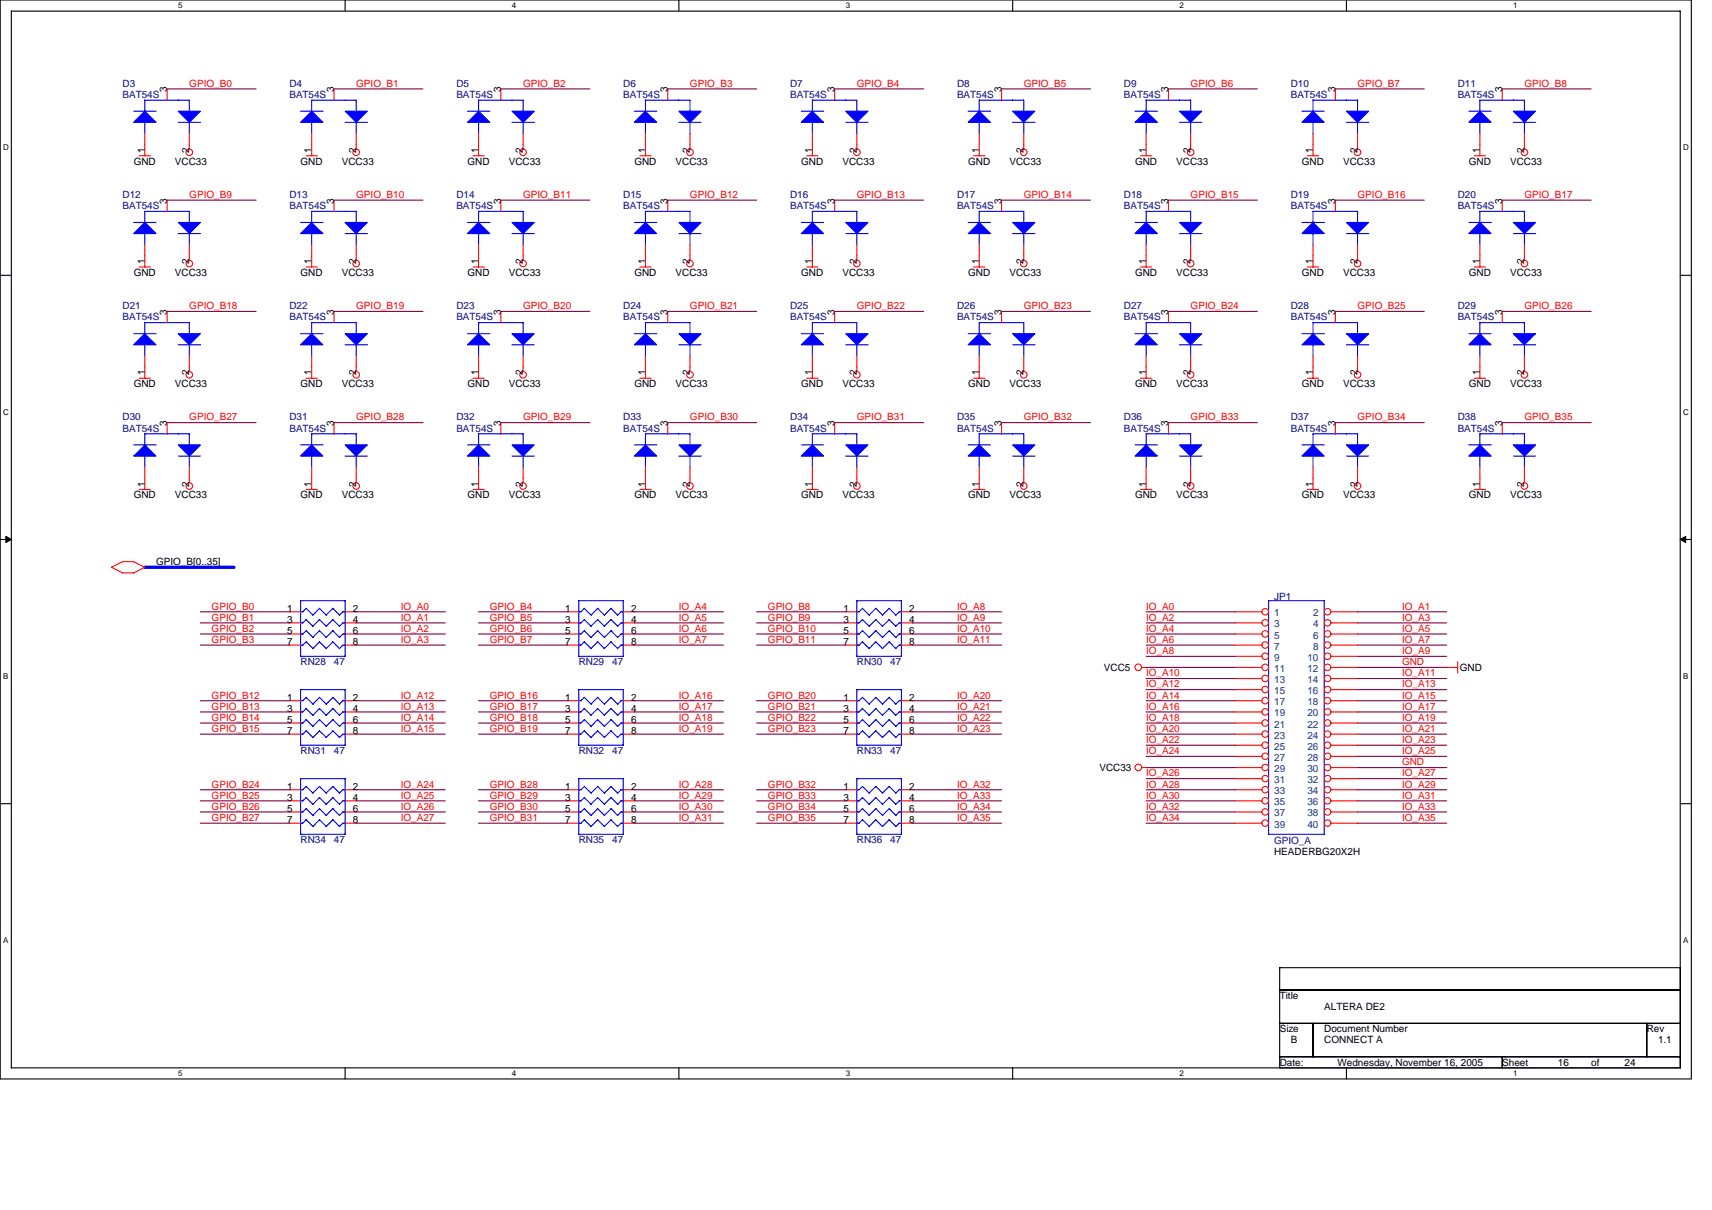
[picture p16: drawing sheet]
<svg xmlns="http://www.w3.org/2000/svg" width="297mm" height="210mm" viewBox="0 0 297 210" stroke-linecap="round" stroke-linejoin="round" font-family="sans-serif">
<defs><g id="words">
<g font-size="1.7" fill="#000080">
<text x="21.3" y="15">D3</text>
<text x="21.3" y="17">BAT54S</text>
<text x="50.2" y="15">D4</text>
<text x="50.2" y="17">BAT54S</text>
<text x="79.2" y="15">D5</text>
<text x="79.2" y="17">BAT54S</text>
<text x="108.1" y="15">D6</text>
<text x="108.1" y="17">BAT54S</text>
<text x="137.1" y="15">D7</text>
<text x="137.1" y="17">BAT54S</text>
<text x="166" y="15">D8</text>
<text x="166" y="17">BAT54S</text>
<text x="195" y="15">D9</text>
<text x="195" y="17">BAT54S</text>
<text x="224" y="15">D10</text>
<text x="224" y="17">BAT54S</text>
<text x="252.9" y="15">D11</text>
<text x="252.9" y="17">BAT54S</text>
<text x="21.3" y="34.4">D12</text>
<text x="50.2" y="34.4">D13</text>
<text x="79.2" y="34.4">D14</text>
<text x="108.1" y="34.4">D15</text>
<text x="137.1" y="34.4">D16</text>
<text x="166" y="34.4">D17</text>
<text x="195" y="34.4">D18</text>
<text x="224" y="34.4">D19</text>
<text x="252.9" y="34.4">D20</text>
<text x="21.3" y="36.3">BAT54S</text>
<text x="50.2" y="36.3">BAT54S</text>
<text x="79.2" y="36.3">BAT54S</text>
<text x="108.1" y="36.3">BAT54S</text>
<text x="137.1" y="36.3">BAT54S</text>
<text x="166" y="36.3">BAT54S</text>
<text x="195" y="36.3">BAT54S</text>
<text x="224" y="36.3">BAT54S</text>
<text x="252.9" y="36.3">BAT54S</text>
<text x="21.3" y="53.7">D21</text>
<text x="50.2" y="53.7">D22</text>
<text x="79.2" y="53.7">D23</text>
<text x="108.1" y="53.7">D24</text>
<text x="137.1" y="53.7">D25</text>
<text x="166" y="53.7">D26</text>
<text x="195" y="53.7">D27</text>
<text x="224" y="53.7">D28</text>
<text x="252.9" y="53.7">D29</text>
<text x="21.3" y="55.6">BAT54S</text>
<text x="50.2" y="55.6">BAT54S</text>
<text x="79.2" y="55.6">BAT54S</text>
<text x="108.1" y="55.6">BAT54S</text>
<text x="137.1" y="55.6">BAT54S</text>
<text x="166" y="55.6">BAT54S</text>
<text x="195" y="55.6">BAT54S</text>
<text x="224" y="55.6">BAT54S</text>
<text x="252.9" y="55.6">BAT54S</text>
<text x="21.3" y="73">D30</text>
<text x="21.3" y="74.9">BAT54S</text>
<text x="50.2" y="73">D31</text>
<text x="50.2" y="74.9">BAT54S</text>
<text x="79.2" y="73">D32</text>
<text x="79.2" y="74.9">BAT54S</text>
<text x="108.1" y="73">D33</text>
<text x="108.1" y="74.9">BAT54S</text>
<text x="137.1" y="73">D34</text>
<text x="137.1" y="74.9">BAT54S</text>
<text x="166" y="73">D35</text>
<text x="166" y="74.9">BAT54S</text>
<text x="195" y="73">D36</text>
<text x="195" y="74.9">BAT54S</text>
<text x="224" y="73">D37</text>
<text x="224" y="74.9">BAT54S</text>
<text x="252.9" y="73">D38</text>
<text x="252.9" y="74.9">BAT54S</text>
<text x="221.1" y="104.1">JP1</text>
<text x="52.2" y="115.4">RN28</text>
<text x="57.9" y="115.4">47</text>
<text x="100.4" y="115.4">RN29</text>
<text x="106.2" y="115.4">47</text>
<text x="148.7" y="115.4">RN30</text>
<text x="154.5" y="115.4">47</text>
<text x="52.2" y="130.9">RN31</text>
<text x="57.9" y="130.9">47</text>
<text x="100.4" y="130.9">RN32</text>
<text x="106.2" y="130.9">47</text>
<text x="148.7" y="130.9">RN33</text>
<text x="154.5" y="130.9">47</text>
<text x="52.2" y="146.3">RN34</text>
<text x="57.9" y="146.3">47</text>
<text x="100.4" y="146.3">RN35</text>
<text x="106.2" y="146.3">47</text>
<text x="148.7" y="146.3">RN36</text>
<text x="154.5" y="146.3">47</text>
<text x="221.1" y="146.5">GPIO_A</text>
</g>
<g font-size="1.7">
<text x="29" y="16" transform="rotate(-90 29 16)">3</text>
<text x="57.9" y="16" transform="rotate(-90 57.9 16)">3</text>
<text x="86.9" y="16" transform="rotate(-90 86.9 16)">3</text>
<text x="115.8" y="16" transform="rotate(-90 115.8 16)">3</text>
<text x="144.8" y="16" transform="rotate(-90 144.8 16)">3</text>
<text x="173.8" y="16" transform="rotate(-90 173.8 16)">3</text>
<text x="202.7" y="16" transform="rotate(-90 202.7 16)">3</text>
<text x="231.7" y="16" transform="rotate(-90 231.7 16)">3</text>
<text x="260.6" y="16" transform="rotate(-90 260.6 16)">3</text>
<text x="23.2" y="28.6">GND</text>
<text x="25.1" y="26.5" transform="rotate(-90 25.1 26.5)">1</text>
<text x="30.3" y="28.6">VCC33</text>
<text x="32.8" y="26.5" transform="rotate(-90 32.8 26.5)">2</text>
<text x="52.2" y="28.6">GND</text>
<text x="54.1" y="26.5" transform="rotate(-90 54.1 26.5)">1</text>
<text x="59.3" y="28.6">VCC33</text>
<text x="61.8" y="26.5" transform="rotate(-90 61.8 26.5)">2</text>
<text x="81.1" y="28.6">GND</text>
<text x="83" y="26.5" transform="rotate(-90 83 26.5)">1</text>
<text x="88.3" y="28.6">VCC33</text>
<text x="90.7" y="26.5" transform="rotate(-90 90.7 26.5)">2</text>
<text x="110.1" y="28.6">GND</text>
<text x="112" y="26.5" transform="rotate(-90 112 26.5)">1</text>
<text x="117.2" y="28.6">VCC33</text>
<text x="119.7" y="26.5" transform="rotate(-90 119.7 26.5)">2</text>
<text x="139" y="28.6">GND</text>
<text x="140.9" y="26.5" transform="rotate(-90 140.9 26.5)">1</text>
<text x="146.2" y="28.6">VCC33</text>
<text x="148.7" y="26.5" transform="rotate(-90 148.7 26.5)">2</text>
<text x="168" y="28.6">GND</text>
<text x="169.9" y="26.5" transform="rotate(-90 169.9 26.5)">1</text>
<text x="175.1" y="28.6">VCC33</text>
<text x="177.6" y="26.5" transform="rotate(-90 177.6 26.5)">2</text>
<text x="196.9" y="28.6">GND</text>
<text x="198.8" y="26.5" transform="rotate(-90 198.8 26.5)">1</text>
<text x="204.1" y="28.6">VCC33</text>
<text x="206.6" y="26.5" transform="rotate(-90 206.6 26.5)">2</text>
<text x="225.9" y="28.6">GND</text>
<text x="227.8" y="26.5" transform="rotate(-90 227.8 26.5)">1</text>
<text x="233" y="28.6">VCC33</text>
<text x="235.5" y="26.5" transform="rotate(-90 235.5 26.5)">2</text>
<text x="254.8" y="28.6">GND</text>
<text x="256.7" y="26.5" transform="rotate(-90 256.7 26.5)">1</text>
<text x="262" y="28.6">VCC33</text>
<text x="264.5" y="26.5" transform="rotate(-90 264.5 26.5)">2</text>
<text x="29" y="35.3" transform="rotate(-90 29 35.3)">3</text>
<text x="57.9" y="35.3" transform="rotate(-90 57.9 35.3)">3</text>
<text x="86.9" y="35.3" transform="rotate(-90 86.9 35.3)">3</text>
<text x="115.8" y="35.3" transform="rotate(-90 115.8 35.3)">3</text>
<text x="144.8" y="35.3" transform="rotate(-90 144.8 35.3)">3</text>
<text x="173.8" y="35.3" transform="rotate(-90 173.8 35.3)">3</text>
<text x="202.7" y="35.3" transform="rotate(-90 202.7 35.3)">3</text>
<text x="231.7" y="35.3" transform="rotate(-90 231.7 35.3)">3</text>
<text x="260.6" y="35.3" transform="rotate(-90 260.6 35.3)">3</text>
<text x="23.2" y="47.9">GND</text>
<text x="25.1" y="45.8" transform="rotate(-90 25.1 45.8)">1</text>
<text x="30.3" y="47.9">VCC33</text>
<text x="32.8" y="45.8" transform="rotate(-90 32.8 45.8)">2</text>
<text x="52.2" y="47.9">GND</text>
<text x="54.1" y="45.8" transform="rotate(-90 54.1 45.8)">1</text>
<text x="59.3" y="47.9">VCC33</text>
<text x="61.8" y="45.8" transform="rotate(-90 61.8 45.8)">2</text>
<text x="81.1" y="47.9">GND</text>
<text x="83" y="45.8" transform="rotate(-90 83 45.8)">1</text>
<text x="88.3" y="47.9">VCC33</text>
<text x="90.7" y="45.8" transform="rotate(-90 90.7 45.8)">2</text>
<text x="110.1" y="47.9">GND</text>
<text x="112" y="45.8" transform="rotate(-90 112 45.8)">1</text>
<text x="117.2" y="47.9">VCC33</text>
<text x="119.7" y="45.8" transform="rotate(-90 119.7 45.8)">2</text>
<text x="139" y="47.9">GND</text>
<text x="140.9" y="45.8" transform="rotate(-90 140.9 45.8)">1</text>
<text x="146.2" y="47.9">VCC33</text>
<text x="148.7" y="45.8" transform="rotate(-90 148.7 45.8)">2</text>
<text x="168" y="47.9">GND</text>
<text x="169.9" y="45.8" transform="rotate(-90 169.9 45.8)">1</text>
<text x="175.1" y="47.9">VCC33</text>
<text x="177.6" y="45.8" transform="rotate(-90 177.6 45.8)">2</text>
<text x="196.9" y="47.9">GND</text>
<text x="198.8" y="45.8" transform="rotate(-90 198.8 45.8)">1</text>
<text x="204.1" y="47.9">VCC33</text>
<text x="206.6" y="45.8" transform="rotate(-90 206.6 45.8)">2</text>
<text x="225.9" y="47.9">GND</text>
<text x="227.8" y="45.8" transform="rotate(-90 227.8 45.8)">1</text>
<text x="233" y="47.9">VCC33</text>
<text x="235.5" y="45.8" transform="rotate(-90 235.5 45.8)">2</text>
<text x="254.8" y="47.9">GND</text>
<text x="256.7" y="45.8" transform="rotate(-90 256.7 45.8)">1</text>
<text x="262" y="47.9">VCC33</text>
<text x="264.5" y="45.8" transform="rotate(-90 264.5 45.8)">2</text>
<text x="29" y="54.6" transform="rotate(-90 29 54.6)">3</text>
<text x="57.9" y="54.6" transform="rotate(-90 57.9 54.6)">3</text>
<text x="86.9" y="54.6" transform="rotate(-90 86.9 54.6)">3</text>
<text x="115.8" y="54.6" transform="rotate(-90 115.8 54.6)">3</text>
<text x="144.8" y="54.6" transform="rotate(-90 144.8 54.6)">3</text>
<text x="173.8" y="54.6" transform="rotate(-90 173.8 54.6)">3</text>
<text x="202.7" y="54.6" transform="rotate(-90 202.7 54.6)">3</text>
<text x="231.7" y="54.6" transform="rotate(-90 231.7 54.6)">3</text>
<text x="260.6" y="54.6" transform="rotate(-90 260.6 54.6)">3</text>
<text x="25.1" y="65.1" transform="rotate(-90 25.1 65.1)">1</text>
<text x="32.8" y="65.1" transform="rotate(-90 32.8 65.1)">2</text>
<text x="54.1" y="65.1" transform="rotate(-90 54.1 65.1)">1</text>
<text x="61.8" y="65.1" transform="rotate(-90 61.8 65.1)">2</text>
<text x="83" y="65.1" transform="rotate(-90 83 65.1)">1</text>
<text x="90.7" y="65.1" transform="rotate(-90 90.7 65.1)">2</text>
<text x="112" y="65.1" transform="rotate(-90 112 65.1)">1</text>
<text x="119.7" y="65.1" transform="rotate(-90 119.7 65.1)">2</text>
<text x="140.9" y="65.1" transform="rotate(-90 140.9 65.1)">1</text>
<text x="148.7" y="65.1" transform="rotate(-90 148.7 65.1)">2</text>
<text x="169.9" y="65.1" transform="rotate(-90 169.9 65.1)">1</text>
<text x="177.6" y="65.1" transform="rotate(-90 177.6 65.1)">2</text>
<text x="198.8" y="65.1" transform="rotate(-90 198.8 65.1)">1</text>
<text x="206.6" y="65.1" transform="rotate(-90 206.6 65.1)">2</text>
<text x="227.8" y="65.1" transform="rotate(-90 227.8 65.1)">1</text>
<text x="235.5" y="65.1" transform="rotate(-90 235.5 65.1)">2</text>
<text x="256.7" y="65.1" transform="rotate(-90 256.7 65.1)">1</text>
<text x="264.5" y="65.1" transform="rotate(-90 264.5 65.1)">2</text>
<text x="23.2" y="67.2">GND</text>
<text x="30.3" y="67.2">VCC33</text>
<text x="52.2" y="67.2">GND</text>
<text x="59.3" y="67.2">VCC33</text>
<text x="81.1" y="67.2">GND</text>
<text x="88.3" y="67.2">VCC33</text>
<text x="110.1" y="67.2">GND</text>
<text x="117.2" y="67.2">VCC33</text>
<text x="139" y="67.2">GND</text>
<text x="146.2" y="67.2">VCC33</text>
<text x="168" y="67.2">GND</text>
<text x="175.1" y="67.2">VCC33</text>
<text x="196.9" y="67.2">GND</text>
<text x="204.1" y="67.2">VCC33</text>
<text x="225.9" y="67.2">GND</text>
<text x="233" y="67.2">VCC33</text>
<text x="254.8" y="67.2">GND</text>
<text x="262" y="67.2">VCC33</text>
<text x="29" y="73.9" transform="rotate(-90 29 73.9)">3</text>
<text x="57.9" y="73.9" transform="rotate(-90 57.9 73.9)">3</text>
<text x="86.9" y="73.9" transform="rotate(-90 86.9 73.9)">3</text>
<text x="115.8" y="73.9" transform="rotate(-90 115.8 73.9)">3</text>
<text x="144.8" y="73.9" transform="rotate(-90 144.8 73.9)">3</text>
<text x="173.8" y="73.9" transform="rotate(-90 173.8 73.9)">3</text>
<text x="202.7" y="73.9" transform="rotate(-90 202.7 73.9)">3</text>
<text x="231.7" y="73.9" transform="rotate(-90 231.7 73.9)">3</text>
<text x="260.6" y="73.9" transform="rotate(-90 260.6 73.9)">3</text>
<text x="23.2" y="86.5">GND</text>
<text x="25.1" y="84.4" transform="rotate(-90 25.1 84.4)">1</text>
<text x="30.3" y="86.5">VCC33</text>
<text x="32.8" y="84.4" transform="rotate(-90 32.8 84.4)">2</text>
<text x="52.2" y="86.5">GND</text>
<text x="54.1" y="84.4" transform="rotate(-90 54.1 84.4)">1</text>
<text x="59.3" y="86.5">VCC33</text>
<text x="61.8" y="84.4" transform="rotate(-90 61.8 84.4)">2</text>
<text x="81.1" y="86.5">GND</text>
<text x="83" y="84.4" transform="rotate(-90 83 84.4)">1</text>
<text x="88.3" y="86.5">VCC33</text>
<text x="90.7" y="84.4" transform="rotate(-90 90.7 84.4)">2</text>
<text x="110.1" y="86.5">GND</text>
<text x="112" y="84.4" transform="rotate(-90 112 84.4)">1</text>
<text x="117.2" y="86.5">VCC33</text>
<text x="119.7" y="84.4" transform="rotate(-90 119.7 84.4)">2</text>
<text x="139" y="86.5">GND</text>
<text x="140.9" y="84.4" transform="rotate(-90 140.9 84.4)">1</text>
<text x="146.2" y="86.5">VCC33</text>
<text x="148.7" y="84.4" transform="rotate(-90 148.7 84.4)">2</text>
<text x="168" y="86.5">GND</text>
<text x="169.9" y="84.4" transform="rotate(-90 169.9 84.4)">1</text>
<text x="175.1" y="86.5">VCC33</text>
<text x="177.6" y="84.4" transform="rotate(-90 177.6 84.4)">2</text>
<text x="196.9" y="86.5">GND</text>
<text x="198.8" y="84.4" transform="rotate(-90 198.8 84.4)">1</text>
<text x="204.1" y="86.5">VCC33</text>
<text x="206.6" y="84.4" transform="rotate(-90 206.6 84.4)">2</text>
<text x="225.9" y="86.5">GND</text>
<text x="227.8" y="84.4" transform="rotate(-90 227.8 84.4)">1</text>
<text x="233" y="86.5">VCC33</text>
<text x="235.5" y="84.4" transform="rotate(-90 235.5 84.4)">2</text>
<text x="254.8" y="86.5">GND</text>
<text x="256.7" y="84.4" transform="rotate(-90 256.7 84.4)">1</text>
<text x="262" y="86.5">VCC33</text>
<text x="264.5" y="84.4" transform="rotate(-90 264.5 84.4)">2</text>
<text x="27.1" y="98.1">GPIO_B[0..35]</text>
<text x="49.8" y="106.2">1</text>
<text x="61.2" y="106.2">2</text>
<text x="98.1" y="106.2">1</text>
<text x="109.5" y="106.2">2</text>
<text x="146.3" y="106.2">1</text>
<text x="157.8" y="106.2">2</text>
<text x="49.8" y="108.1">3</text>
<text x="49.8" y="110">5</text>
<text x="49.8" y="111.9">7</text>
<text x="61.2" y="111.9">8</text>
<text x="61.2" y="110">6</text>
<text x="61.2" y="108.1">4</text>
<text x="98.1" y="108.1">3</text>
<text x="98.1" y="110">5</text>
<text x="98.1" y="111.9">7</text>
<text x="109.5" y="111.9">8</text>
<text x="109.5" y="110">6</text>
<text x="109.5" y="108.1">4</text>
<text x="146.3" y="108.1">3</text>
<text x="146.3" y="110">5</text>
<text x="146.3" y="111.9">7</text>
<text x="157.8" y="111.9">8</text>
<text x="157.8" y="110">6</text>
<text x="157.8" y="108.1">4</text>
<text x="191.5" y="116.4">VCC5</text>
<text x="253.3" y="116.4">GND</text>
<text x="49.8" y="121.6">1</text>
<text x="49.8" y="123.5">3</text>
<text x="49.8" y="125.5">5</text>
<text x="61.2" y="125.5">6</text>
<text x="61.2" y="123.5">4</text>
<text x="61.2" y="121.6">2</text>
<text x="98.1" y="121.6">1</text>
<text x="98.1" y="123.5">3</text>
<text x="98.1" y="125.5">5</text>
<text x="109.5" y="125.5">6</text>
<text x="109.5" y="123.5">4</text>
<text x="109.5" y="121.6">2</text>
<text x="146.3" y="121.6">1</text>
<text x="146.3" y="123.5">3</text>
<text x="146.3" y="125.5">5</text>
<text x="157.8" y="125.5">6</text>
<text x="157.8" y="123.5">4</text>
<text x="157.8" y="121.6">2</text>
<text x="49.8" y="127.4">7</text>
<text x="61.2" y="127.4">8</text>
<text x="98.1" y="127.4">7</text>
<text x="109.5" y="127.4">8</text>
<text x="146.3" y="127.4">7</text>
<text x="157.8" y="127.4">8</text>
<text x="49.8" y="137">1</text>
<text x="61.2" y="137">2</text>
<text x="98.1" y="137">1</text>
<text x="109.5" y="137">2</text>
<text x="146.3" y="137">1</text>
<text x="157.8" y="137">2</text>
<text x="190.8" y="133.8">VCC33</text>
<text x="49.8" y="139">3</text>
<text x="49.8" y="140.9">5</text>
<text x="49.8" y="142.8">7</text>
<text x="61.2" y="142.8">8</text>
<text x="61.2" y="140.9">6</text>
<text x="61.2" y="139">4</text>
<text x="98.1" y="139">3</text>
<text x="98.1" y="140.9">5</text>
<text x="98.1" y="142.8">7</text>
<text x="109.5" y="142.8">8</text>
<text x="109.5" y="140.9">6</text>
<text x="109.5" y="139">4</text>
<text x="146.3" y="139">3</text>
<text x="146.3" y="140.9">5</text>
<text x="146.3" y="142.8">7</text>
<text x="157.8" y="142.8">8</text>
<text x="157.8" y="140.9">6</text>
<text x="157.8" y="139">4</text>
<text x="221.1" y="148.4">HEADERBG20X2H</text>
<text x="222" y="173.4">Title</text>
<text x="222" y="179.1">Size</text>
<text x="229.8" y="175.3">ALTERA DE2</text>
<text x="229.8" y="179.1">Document Number</text>
<text x="285.7" y="179.1">Rev</text>
<text x="222" y="184.9">Date:</text>
<text x="224" y="181.1">B</text>
<text x="229.8" y="181.1">CONNECT A</text>
<text x="232.1" y="184.9">Wednesday, November 16, 2005</text>
<text x="260.6" y="184.9">Sheet</text>
<text x="270.3" y="184.9">16</text>
<text x="276.1" y="184.9">of</text>
<text x="281.9" y="184.9">24</text>
<text x="287.7" y="181.1">1.1</text>
</g>
<g font-size="1.7" fill="#f00">
<text x="32.8" y="15">GPIO_B0</text>
<text x="61.8" y="15">GPIO_B1</text>
<text x="90.8" y="15">GPIO_B2</text>
<text x="119.7" y="15">GPIO_B3</text>
<text x="148.7" y="15">GPIO_B4</text>
<text x="177.6" y="15">GPIO_B5</text>
<text x="206.6" y="15">GPIO_B6</text>
<text x="235.5" y="15">GPIO_B7</text>
<text x="264.5" y="15">GPIO_B8</text>
<text x="32.8" y="34.4">GPIO_B9</text>
<text x="61.8" y="34.4">GPIO_B10</text>
<text x="90.8" y="34.4">GPIO_B11</text>
<text x="119.7" y="34.4">GPIO_B12</text>
<text x="148.7" y="34.4">GPIO_B13</text>
<text x="177.6" y="34.4">GPIO_B14</text>
<text x="206.6" y="34.4">GPIO_B15</text>
<text x="235.5" y="34.4">GPIO_B16</text>
<text x="264.5" y="34.4">GPIO_B17</text>
<text x="32.8" y="53.7">GPIO_B18</text>
<text x="61.8" y="53.7">GPIO_B19</text>
<text x="90.8" y="53.7">GPIO_B20</text>
<text x="119.7" y="53.7">GPIO_B21</text>
<text x="148.7" y="53.7">GPIO_B22</text>
<text x="177.6" y="53.7">GPIO_B23</text>
<text x="206.6" y="53.7">GPIO_B24</text>
<text x="235.5" y="53.7">GPIO_B25</text>
<text x="264.5" y="53.7">GPIO_B26</text>
<text x="32.8" y="73">GPIO_B27</text>
<text x="61.8" y="73">GPIO_B28</text>
<text x="90.8" y="73">GPIO_B29</text>
<text x="119.7" y="73">GPIO_B30</text>
<text x="148.7" y="73">GPIO_B31</text>
<text x="177.6" y="73">GPIO_B32</text>
<text x="206.6" y="73">GPIO_B33</text>
<text x="235.5" y="73">GPIO_B34</text>
<text x="264.5" y="73">GPIO_B35</text>
<text x="36.7" y="105.8">GPIO_B0</text>
<text x="36.7" y="107.7">GPIO_B1</text>
<text x="69.5" y="105.8">IO_A0</text>
<text x="69.5" y="107.7">IO_A1</text>
<text x="85" y="107.7">GPIO_B5</text>
<text x="85" y="105.8">GPIO_B4</text>
<text x="117.8" y="107.7">IO_A5</text>
<text x="117.8" y="105.8">IO_A4</text>
<text x="133.2" y="105.8">GPIO_B8</text>
<text x="133.2" y="107.7">GPIO_B9</text>
<text x="166" y="105.8">IO_A8</text>
<text x="166" y="107.7">IO_A9</text>
<text x="198.9" y="105.8">IO_A0</text>
<text x="198.9" y="107.7">IO_A2</text>
<text x="243.3" y="107.7">IO_A3</text>
<text x="243.3" y="105.8">IO_A1</text>
<text x="36.7" y="109.6">GPIO_B2</text>
<text x="36.7" y="111.6">GPIO_B3</text>
<text x="69.5" y="111.6">IO_A3</text>
<text x="69.5" y="109.6">IO_A2</text>
<text x="85" y="109.6">GPIO_B6</text>
<text x="85" y="111.6">GPIO_B7</text>
<text x="117.8" y="111.6">IO_A7</text>
<text x="117.8" y="109.6">IO_A6</text>
<text x="133.2" y="109.6">GPIO_B10</text>
<text x="133.2" y="111.6">GPIO_B11</text>
<text x="166" y="109.6">IO_A10</text>
<text x="166" y="111.6">IO_A11</text>
<text x="198.9" y="109.6">IO_A4</text>
<text x="198.9" y="113.5">IO_A8</text>
<text x="198.9" y="111.6">IO_A6</text>
<text x="243.3" y="113.5">IO_A9</text>
<text x="243.3" y="109.6">IO_A5</text>
<text x="243.3" y="111.6">IO_A7</text>
<text x="198.9" y="119.3">IO_A12</text>
<text x="198.9" y="117.4">IO_A10</text>
<text x="243.3" y="119.3">IO_A13</text>
<text x="243.3" y="117.4">IO_A11</text>
<text x="243.3" y="115.4">GND</text>
<text x="36.7" y="121.2">GPIO_B12</text>
<text x="36.7" y="125.1">GPIO_B14</text>
<text x="36.7" y="123.1">GPIO_B13</text>
<text x="69.5" y="123.1">IO_A13</text>
<text x="69.5" y="121.2">IO_A12</text>
<text x="69.5" y="125.1">IO_A14</text>
<text x="85" y="125.1">GPIO_B18</text>
<text x="85" y="123.1">GPIO_B17</text>
<text x="85" y="121.2">GPIO_B16</text>
<text x="117.8" y="123.1">IO_A17</text>
<text x="117.8" y="121.2">IO_A16</text>
<text x="117.8" y="125.1">IO_A18</text>
<text x="133.2" y="121.2">GPIO_B20</text>
<text x="133.2" y="123.1">GPIO_B21</text>
<text x="133.2" y="125.1">GPIO_B22</text>
<text x="166" y="125.1">IO_A22</text>
<text x="166" y="123.1">IO_A21</text>
<text x="166" y="121.2">IO_A20</text>
<text x="198.9" y="121.2">IO_A14</text>
<text x="198.9" y="123.1">IO_A16</text>
<text x="198.9" y="125.1">IO_A18</text>
<text x="243.3" y="125.1">IO_A19</text>
<text x="243.3" y="121.2">IO_A15</text>
<text x="243.3" y="123.1">IO_A17</text>
<text x="36.7" y="127">GPIO_B15</text>
<text x="69.5" y="127">IO_A15</text>
<text x="85" y="127">GPIO_B19</text>
<text x="117.8" y="127">IO_A19</text>
<text x="133.2" y="127">GPIO_B23</text>
<text x="166" y="127">IO_A23</text>
<text x="198.9" y="130.9">IO_A24</text>
<text x="198.9" y="127">IO_A20</text>
<text x="198.9" y="128.9">IO_A22</text>
<text x="243.3" y="128.9">IO_A23</text>
<text x="243.3" y="127">IO_A21</text>
<text x="243.3" y="130.9">IO_A25</text>
<text x="36.7" y="136.7">GPIO_B24</text>
<text x="69.5" y="136.7">IO_A24</text>
<text x="85" y="136.7">GPIO_B28</text>
<text x="117.8" y="136.7">IO_A28</text>
<text x="133.2" y="136.7">GPIO_B32</text>
<text x="166" y="136.7">IO_A32</text>
<text x="198.9" y="134.7">IO_A26</text>
<text x="198.9" y="136.7">IO_A28</text>
<text x="243.3" y="132.8">GND</text>
<text x="243.3" y="136.7">IO_A29</text>
<text x="243.3" y="134.7">IO_A27</text>
<text x="36.7" y="140.5">GPIO_B26</text>
<text x="36.7" y="138.6">GPIO_B25</text>
<text x="36.7" y="142.5">GPIO_B27</text>
<text x="69.5" y="138.6">IO_A25</text>
<text x="69.5" y="140.5">IO_A26</text>
<text x="69.5" y="142.5">IO_A27</text>
<text x="85" y="138.6">GPIO_B29</text>
<text x="85" y="140.5">GPIO_B30</text>
<text x="85" y="142.5">GPIO_B31</text>
<text x="117.8" y="138.6">IO_A29</text>
<text x="117.8" y="140.5">IO_A30</text>
<text x="117.8" y="142.5">IO_A31</text>
<text x="133.2" y="142.5">GPIO_B35</text>
<text x="133.2" y="140.5">GPIO_B34</text>
<text x="133.2" y="138.6">GPIO_B33</text>
<text x="166" y="138.6">IO_A33</text>
<text x="166" y="140.5">IO_A34</text>
<text x="166" y="142.5">IO_A35</text>
<text x="198.9" y="140.5">IO_A32</text>
<text x="198.9" y="138.6">IO_A30</text>
<text x="198.9" y="142.5">IO_A34</text>
<text x="243.3" y="138.6">IO_A31</text>
<text x="243.3" y="142.5">IO_A35</text>
<text x="243.3" y="140.5">IO_A33</text>
</g>
<g font-size="1.7" fill="#004080">
<text x="221.1" y="107">1</text>
<text x="227.8" y="107">2</text>
<text x="221.1" y="108.9">3</text>
<text x="221.1" y="110.8">5</text>
<text x="221.1" y="112.7">7</text>
<text x="227.8" y="108.9">4</text>
<text x="227.8" y="110.8">6</text>
<text x="227.8" y="112.7">8</text>
<text x="221.1" y="114.7">9</text>
<text x="221.1" y="116.6">11</text>
<text x="221.1" y="118.5">13</text>
<text x="226.8" y="116.6">12</text>
<text x="226.8" y="118.5">14</text>
<text x="226.8" y="114.7">10</text>
<text x="221.1" y="120.5">15</text>
<text x="221.1" y="122.4">17</text>
<text x="221.1" y="124.3">19</text>
<text x="226.8" y="120.5">16</text>
<text x="226.8" y="122.4">18</text>
<text x="226.8" y="124.3">20</text>
<text x="221.1" y="126.3">21</text>
<text x="221.1" y="128.2">23</text>
<text x="221.1" y="130.1">25</text>
<text x="226.8" y="126.3">22</text>
<text x="226.8" y="128.2">24</text>
<text x="226.8" y="130.1">26</text>
<text x="221.1" y="132">27</text>
<text x="221.1" y="134">29</text>
<text x="221.1" y="135.9">31</text>
<text x="221.1" y="137.8">33</text>
<text x="226.8" y="132">28</text>
<text x="226.8" y="134">30</text>
<text x="226.8" y="135.9">32</text>
<text x="226.8" y="137.8">34</text>
<text x="221.1" y="139.8">35</text>
<text x="221.1" y="141.7">37</text>
<text x="221.1" y="143.6">39</text>
<text x="226.8" y="139.8">36</text>
<text x="226.8" y="141.7">38</text>
<text x="226.8" y="143.6">40</text>
</g>
<g font-size="1.4">
<text x="30.9" y="1.5">5</text>
<text x="88.8" y="1.5">4</text>
<text x="146.7" y="1.5">3</text>
<text x="204.7" y="1.5">2</text>
<text x="262.6" y="1.5">1</text>
<text x=".5" y="26.1">D</text>
<text x="292" y="26.1">D</text>
<text x=".5" y="71.9">C</text>
<text x="292" y="71.9">C</text>
<text x=".5" y="117.8">B</text>
<text x="292" y="117.8">B</text>
<text x=".5" y="163.6">A</text>
<text x="292" y="163.6">A</text>
<text x="30.9" y="186.8">5</text>
<text x="88.8" y="186.8">4</text>
<text x="146.7" y="186.8">3</text>
<text x="204.7" y="186.8">2</text>
<text x="262.6" y="186.8">1</text>
</g>
</g></defs>
<path d="M0 0h293.5v187.2h-293.5zM2 1.9h289.5v183.4h-289.5z" fill="none" stroke="#000" stroke-width=".19"/>
<g fill="#fff">
<path d="M30.9 .2h.8v1.6h-.8z"/>
<path d="M30.9 185.5h.8v1.6h-.8z"/>
</g>
<path d="M59.9 0v1.9M59.9 185.3v1.9" fill="none" stroke="#000" stroke-width=".19"/>
<g fill="#fff">
<path d="M88.8 .2h.8v1.6h-.8z"/>
<path d="M88.8 185.5h.8v1.6h-.8z"/>
</g>
<path d="M117.8 0v1.9M117.8 185.3v1.9" fill="none" stroke="#000" stroke-width=".19"/>
<g fill="#fff">
<path d="M146.7 .2h.8v1.6h-.8z"/>
<path d="M146.7 185.5h.8v1.6h-.8z"/>
</g>
<path d="M175.7 0v1.9M175.7 185.3v1.9" fill="none" stroke="#000" stroke-width=".19"/>
<g fill="#fff">
<path d="M204.7 .2h.7v1.6h-.7z"/>
<path d="M204.7 185.5h.7v1.6h-.7z"/>
</g>
<path d="M233.6 0v1.9M233.6 185.3v1.9" fill="none" stroke="#000" stroke-width=".19"/>
<g fill="#fff">
<path d="M262.6 .2h.7v1.6h-.7z"/>
<path d="M262.6 185.5h.7v1.6h-.7z"/>
<path d="M.5 24.8h1v1.6h-1z"/>
<path d="M292 24.8h1v1.6h-1z"/>
<path d="M.5 70.7h1v1.5h-1z"/>
<path d="M292 70.7h1v1.5h-1z"/>
</g>
<path d="M0 47.8h2M291.5 47.8h2" fill="none" stroke="#000" stroke-width=".19"/>
<g fill="#fff">
<path d="M.5 116.5h.9v1.6h-.9z"/>
<path d="M292 116.5h.9v1.6h-.9z"/>
</g>
<path d="M0 93.6h2M291.5 93.6h2" fill="none" stroke="#000" stroke-width=".19"/>
<path d="M1 93.1l1 .5-1 .5zM291.5 93.6l1-.5v1z" fill="#000" stroke="#000" stroke-width=".17"/>
<g fill="#fff">
<path d="M.5 162.4h.9v1.5h-.9z"/>
<path d="M292 162.4h.9v1.5h-.9z"/>
</g>
<path d="M0 139.5h2M291.5 139.5h2M222 167.9h69.5v17.4h-69.5zM222 171.8h69.5M222 177.6h69.5M227.8 177.6v5.8M285.7 177.6v5.8M222 183.4h69.5M260.6 183.4v1.9" fill="none" stroke="#000" stroke-width=".19"/>
<g fill="none" stroke="#f00" stroke-width=".19">
<path d="M29 15.4v2M58 15.4v2M86.9 15.4v2M115.9 15.4v2M144.8 15.4v2M173.8 15.4v2M202.7 15.4v2M231.7 15.4v2M260.6 15.4v2M24.1 27h2M25.1 23.2v3.8M29 34.7v2"/>
<path d="M32.8 23.2v2.7M53.1 27h2M54.1 23.2v3.8M58 34.7v2M61.8 23.2v2.7M82.1 27h1.9M83 23.2v3.8M86.9 34.7v2M90.8 23.2v2.7M111 27h2M112 23.2v3.8M115.9 34.7v2"/>
<path d="M119.7 23.2v2.7M140 27h1.9M140.9 23.2v3.8M144.8 34.7v2M148.7 23.2v2.7M168.9 27h2M169.9 23.2v3.8M173.8 34.7v2M177.6 23.2v2.7M197.9 27h1.9M198.9 23.2v3.8M202.7 34.7v2"/>
<path d="M206.6 23.2v2.7M226.8 27h2M227.8 23.2v3.8M231.7 34.7v2M235.5 23.2v2.7M255.8 27h1.9M256.8 23.2v3.8M260.6 34.7v2M264.5 23.2v2.7M24.1 46.3h2M25.1 42.5v3.8M29 54v2"/>
<path d="M32.8 42.5v2.7M53.1 46.3h2M54.1 42.5v3.8M58 54v2M61.8 42.5v2.7M82.1 46.3h1.9M83 42.5v3.8M86.9 54v2M90.8 42.5v2.7M111 46.3h2M112 42.5v3.8M115.9 54v2"/>
<path d="M119.7 42.5v2.7M140 46.3h1.9M140.9 42.5v3.8M144.8 54v2M148.7 42.5v2.7M168.9 46.3h2M169.9 42.5v3.8M173.8 54v2M177.6 42.5v2.7M197.9 46.3h1.9M198.9 42.5v3.8M202.7 54v2"/>
<path d="M206.6 42.5v2.7M226.8 46.3h2M227.8 42.5v3.8M231.7 54v2M235.5 42.5v2.7M255.8 46.3h1.9M256.8 42.5v3.8M260.6 54v2M264.5 42.5v2.7M24.1 65.6h2M25.1 61.8v3.8M29 73.3v2"/>
<path d="M32.8 61.8v2.7M53.1 65.6h2M54.1 61.8v3.8M58 73.3v2M61.8 61.8v2.7M82.1 65.6h1.9M83 61.8v3.8M86.9 73.3v2M90.8 61.8v2.7M111 65.6h2M112 61.8v3.8M115.9 73.3v2"/>
<path d="M119.7 61.8v2.7M140 65.6h1.9M140.9 61.8v3.8M144.8 73.3v2M148.7 61.8v2.7M168.9 65.6h2M169.9 61.8v3.8M173.8 73.3v2M177.6 61.8v2.7M197.9 65.6h1.9M198.9 61.8v3.8M202.7 73.3v2"/>
<path d="M206.6 61.8v2.7M226.8 65.6h2M227.8 61.8v3.8M231.7 73.3v2M235.5 61.8v2.7M255.8 65.6h1.9M256.8 61.8v3.8M260.6 73.3v2M264.5 61.8v2.7M19.3 98.4l1.9 1h2M21.3 97.5h1.9l1.9 1M21.3 97.5l-2 .9"/>
<path d="M24.1 84.9h2M25.1 81.1v3.8M25.1 98.4l-1.9 1M32.8 81.1v2.7M53.1 84.9h2M54.1 81.1v3.8M61.8 81.1v2.7M82.1 84.9h1.9M83 81.1v3.8M90.8 81.1v2.7M111 84.9h2M112 81.1v3.8"/>
<path d="M119.7 81.1v2.7M140 84.9h1.9M140.9 81.1v3.8M148.7 81.1v2.7M168.9 84.9h2M169.9 81.1v3.8M177.6 81.1v2.7M197.9 84.9h1.9M198.9 81.1v3.8M206.6 81.1v2.7M226.8 84.9h2M227.8 81.1v3.8"/>
<path d="M235.5 81.1v2.7M255.8 84.9h1.9M256.8 81.1v3.8M264.5 81.1v2.7M50.2 106.2h2M50.2 108.1h2M50.2 110h2M50.2 112h2M59.9 106.2h1.9M59.9 108.1h1.9M59.9 110h1.9M59.9 112h1.9"/>
<path d="M98.5 106.2h1.9M98.5 108.1h1.9M98.5 110h1.9M98.5 112h1.9M108.1 106.2h2M108.1 108.1h2M108.1 110h2M108.1 112h2M146.7 106.2h2M146.7 108.1h2M146.7 110h2M146.7 112h2"/>
<path d="M156.4 106.2h1.9M156.4 108.1h1.9M156.4 110h1.9M156.4 112h1.9M198.1 115.8h.8M214.3 115.8h4.6M214.3 106.2h4.6M214.3 108.1h4.6M214.3 110h4.6M214.3 112h4.6M214.3 113.9h4.6M214.3 117.8h4.6"/>
<path d="M214.3 119.7h4.6M230.9 115.8h4.6M230.9 106.2h4.6M230.9 108.1h4.6M230.9 110h4.6M230.9 112h4.6M230.9 113.9h4.6M230.9 117.8h4.6M230.9 119.7h4.6M251 115.8h1.9M252.9 114.9v1.9M50.2 121.6h2"/>
<path d="M50.2 123.5h2M50.2 125.5h2M50.2 127.4h2M50.2 137.1h2M50.2 139h2M59.9 121.6h1.9M59.9 123.5h1.9M59.9 125.5h1.9M59.9 127.4h1.9M59.9 137.1h1.9M59.9 139h1.9M98.5 121.6h1.9"/>
<path d="M98.5 123.5h1.9M98.5 125.5h1.9M98.5 127.4h1.9M98.5 137.1h1.9M98.5 139h1.9M108.1 121.6h2M108.1 123.5h2M108.1 125.5h2M108.1 127.4h2M108.1 137.1h2M108.1 139h2M146.7 121.6h2"/>
<path d="M146.7 123.5h2M146.7 125.5h2M146.7 127.4h2M146.7 137.1h2M146.7 139h2M156.4 121.6h1.9M156.4 123.5h1.9M156.4 125.5h1.9M156.4 127.4h1.9M156.4 137.1h1.9M156.4 139h1.9M198.1 133.2h.8"/>
<path d="M214.3 133.2h4.6M214.3 121.6h4.6M214.3 123.5h4.6M214.3 125.5h4.6M214.3 127.4h4.6M214.3 137.1h4.6M214.3 139h4.6M214.3 129.3h4.6M214.3 131.3h4.6M214.3 135.1h4.6M230.9 133.2h4.6M230.9 121.6h4.6"/>
<path d="M230.9 123.5h4.6M230.9 125.5h4.6M230.9 127.4h4.6M230.9 137.1h4.6M230.9 139h4.6M230.9 129.3h4.6M230.9 131.3h4.6M230.9 135.1h4.6M50.2 140.9h2M50.2 142.9h2M59.9 140.9h1.9M59.9 142.9h1.9"/>
<path d="M98.5 140.9h1.9M98.5 142.9h1.9M108.1 140.9h2M108.1 142.9h2M146.7 140.9h2M146.7 142.9h2M156.4 140.9h1.9M156.4 142.9h1.9M214.3 140.9h4.6M214.3 142.9h4.6M230.9 140.9h4.6M230.9 142.9h4.6"/>
<circle cx="32.8" cy="26.4" r=".57"/>
<circle cx="61.8" cy="26.4" r=".57"/>
<circle cx="90.8" cy="26.4" r=".57"/>
<circle cx="119.7" cy="26.4" r=".57"/>
<circle cx="148.7" cy="26.4" r=".57"/>
<circle cx="177.6" cy="26.4" r=".57"/>
<circle cx="206.6" cy="26.4" r=".57"/>
<circle cx="235.5" cy="26.4" r=".57"/>
<circle cx="264.5" cy="26.4" r=".57"/>
<circle cx="32.8" cy="45.7" r=".57"/>
<circle cx="61.8" cy="45.7" r=".57"/>
<circle cx="90.8" cy="45.7" r=".57"/>
<circle cx="119.7" cy="45.7" r=".57"/>
<circle cx="148.7" cy="45.7" r=".57"/>
<circle cx="177.6" cy="45.7" r=".57"/>
<circle cx="206.6" cy="45.7" r=".57"/>
<circle cx="235.5" cy="45.7" r=".57"/>
<circle cx="264.5" cy="45.7" r=".57"/>
<circle cx="32.8" cy="65" r=".57"/>
<circle cx="61.8" cy="65" r=".57"/>
<circle cx="90.8" cy="65" r=".57"/>
<circle cx="119.7" cy="65" r=".57"/>
<circle cx="148.7" cy="65" r=".57"/>
<circle cx="177.6" cy="65" r=".57"/>
<circle cx="206.6" cy="65" r=".57"/>
<circle cx="235.5" cy="65" r=".57"/>
<circle cx="264.5" cy="65" r=".57"/>
<circle cx="32.8" cy="84.3" r=".57"/>
<circle cx="61.8" cy="84.3" r=".57"/>
<circle cx="90.8" cy="84.3" r=".57"/>
<circle cx="119.7" cy="84.3" r=".57"/>
<circle cx="148.7" cy="84.3" r=".57"/>
<circle cx="177.6" cy="84.3" r=".57"/>
<circle cx="206.6" cy="84.3" r=".57"/>
<circle cx="235.5" cy="84.3" r=".57"/>
<circle cx="264.5" cy="84.3" r=".57"/>
<circle cx="197.5" cy="115.8" r=".57"/>
<circle cx="219.5" cy="108.1" r=".57"/>
<circle cx="219.5" cy="113.9" r=".57"/>
<circle cx="219.5" cy="115.8" r=".57"/>
<circle cx="219.5" cy="106.2" r=".57"/>
<circle cx="219.5" cy="110" r=".57"/>
<circle cx="219.5" cy="119.7" r=".57"/>
<circle cx="219.5" cy="111.9" r=".57"/>
<circle cx="219.5" cy="117.7" r=".57"/>
<circle cx="230.3" cy="108.1" r=".57"/>
<circle cx="230.3" cy="113.9" r=".57"/>
<circle cx="230.3" cy="115.8" r=".57"/>
<circle cx="230.3" cy="111.9" r=".57"/>
<circle cx="230.3" cy="106.2" r=".57"/>
<circle cx="230.3" cy="117.7" r=".57"/>
<circle cx="230.3" cy="119.7" r=".57"/>
<circle cx="230.3" cy="110" r=".57"/>
<circle cx="197.5" cy="133.2" r=".57"/>
<circle cx="219.5" cy="121.6" r=".57"/>
<circle cx="219.5" cy="133.2" r=".57"/>
<circle cx="219.5" cy="127.4" r=".57"/>
<circle cx="219.5" cy="135.1" r=".57"/>
<circle cx="219.5" cy="137" r=".57"/>
<circle cx="219.5" cy="129.3" r=".57"/>
<circle cx="219.5" cy="131.2" r=".57"/>
<circle cx="219.5" cy="123.5" r=".57"/>
<circle cx="219.5" cy="139" r=".57"/>
<circle cx="219.5" cy="125.5" r=".57"/>
<circle cx="230.3" cy="121.6" r=".57"/>
<circle cx="230.3" cy="127.4" r=".57"/>
<circle cx="230.3" cy="133.2" r=".57"/>
<circle cx="230.3" cy="135.1" r=".57"/>
<circle cx="230.3" cy="125.5" r=".57"/>
<circle cx="230.3" cy="131.2" r=".57"/>
<circle cx="230.3" cy="129.3" r=".57"/>
<circle cx="230.3" cy="123.5" r=".57"/>
<circle cx="230.3" cy="137" r=".57"/>
<circle cx="230.3" cy="139" r=".57"/>
<circle cx="219.5" cy="140.9" r=".57"/>
<circle cx="219.5" cy="142.8" r=".57"/>
<circle cx="230.3" cy="140.9" r=".57"/>
<circle cx="230.3" cy="142.8" r=".57"/>
</g>
<g fill="#00f" stroke="#00f" stroke-width=".19">
<path d="M25.1 38.6l2 1.9h-3.9z" fill-rule="evenodd"/>
<path d="M30.9 38.6h3.9l-2 1.9z" fill-rule="evenodd"/>
<path d="M23.2 59.8l1.9-1.9 2 1.9z" fill-rule="evenodd"/>
<path d="M30.9 57.9h3.9l-2 1.9z" fill-rule="evenodd"/>
<path d="M23.2 79.1l1.9-1.9 2 1.9z" fill-rule="evenodd"/>
<path d="M30.9 77.2h3.9l-2 1.9z" fill-rule="evenodd"/>
<path d="M52.2 21.2l1.9-1.9 1.9 1.9z" fill-rule="evenodd"/>
<path d="M59.9 19.3h3.8l-1.9 1.9z" fill-rule="evenodd"/>
<path d="M52.2 40.5l1.9-1.9 1.9 1.9z" fill-rule="evenodd"/>
<path d="M59.9 38.6h3.8l-1.9 1.9z" fill-rule="evenodd"/>
<path d="M52.2 59.8l1.9-1.9 1.9 1.9z" fill-rule="evenodd"/>
<path d="M59.9 57.9h3.8l-1.9 1.9z" fill-rule="evenodd"/>
<path d="M52.2 79.1l1.9-1.9 1.9 1.9z" fill-rule="evenodd"/>
<path d="M59.9 77.2h3.8l-1.9 1.9z" fill-rule="evenodd"/>
<path d="M81.1 59.8l1.9-1.9 2 1.9z" fill-rule="evenodd"/>
<path d="M88.8 57.9h3.9l-1.9 1.9z" fill-rule="evenodd"/>
<path d="M81.1 21.2l1.9-1.9 2 1.9z" fill-rule="evenodd"/>
<path d="M88.8 19.3h3.9l-1.9 1.9z" fill-rule="evenodd"/>
<path d="M81.1 40.5l1.9-1.9 2 1.9z" fill-rule="evenodd"/>
<path d="M88.8 38.6h3.9l-1.9 1.9z" fill-rule="evenodd"/>
<path d="M112 77.2l1.9 1.9h-3.8z" fill-rule="evenodd"/>
<path d="M117.8 77.2h3.8l-1.9 1.9z" fill-rule="evenodd"/>
<path d="M81.1 79.1l1.9-1.9 2 1.9z" fill-rule="evenodd"/>
<path d="M88.8 77.2h3.9l-1.9 1.9z" fill-rule="evenodd"/>
<path d="M110.1 59.8l1.9-1.9 1.9 1.9z" fill-rule="evenodd"/>
<path d="M117.8 57.9h3.8l-1.9 1.9z" fill-rule="evenodd"/>
<path d="M112 38.6l1.9 1.9h-3.8z" fill-rule="evenodd"/>
<path d="M117.8 38.6h3.8l-1.9 1.9z" fill-rule="evenodd"/>
<path d="M112 19.3l1.9 1.9h-3.8z" fill-rule="evenodd"/>
<path d="M117.8 19.3h3.8l-1.9 1.9z" fill-rule="evenodd"/>
<path d="M140.9 77.2l2 1.9h-3.9z" fill-rule="evenodd"/>
<path d="M146.7 77.2h3.9l-1.9 1.9z" fill-rule="evenodd"/>
<path d="M140.9 57.9l2 1.9h-3.9z" fill-rule="evenodd"/>
<path d="M146.7 57.9h3.9l-1.9 1.9z" fill-rule="evenodd"/>
<path d="M140.9 19.3l2 1.9h-3.9z" fill-rule="evenodd"/>
<path d="M146.7 19.3h3.9l-1.9 1.9z" fill-rule="evenodd"/>
<path d="M140.9 38.6l2 1.9h-3.9z" fill-rule="evenodd"/>
<path d="M146.7 38.6h3.9l-1.9 1.9z" fill-rule="evenodd"/>
<path d="M169.9 38.6l1.9 1.9h-3.8z" fill-rule="evenodd"/>
<path d="M175.7 38.6h3.9l-2 1.9z" fill-rule="evenodd"/>
<path d="M169.9 19.3l1.9 1.9h-3.8z" fill-rule="evenodd"/>
<path d="M175.7 19.3h3.9l-2 1.9z" fill-rule="evenodd"/>
<path d="M169.9 57.9l1.9 1.9h-3.8z" fill-rule="evenodd"/>
<path d="M175.7 57.9h3.9l-2 1.9z" fill-rule="evenodd"/>
<path d="M169.9 77.2l1.9 1.9h-3.8z" fill-rule="evenodd"/>
<path d="M175.7 77.2h3.9l-2 1.9z" fill-rule="evenodd"/>
<path d="M196.9 21.2l2-1.9 1.9 1.9z" fill-rule="evenodd"/>
<path d="M204.7 19.3h3.8l-1.9 1.9z" fill-rule="evenodd"/>
<path d="M196.9 40.5l2-1.9 1.9 1.9z" fill-rule="evenodd"/>
<path d="M204.7 38.6h3.8l-1.9 1.9z" fill-rule="evenodd"/>
<path d="M196.9 59.8l2-1.9 1.9 1.9z" fill-rule="evenodd"/>
<path d="M204.7 57.9h3.8l-1.9 1.9z" fill-rule="evenodd"/>
<path d="M225.9 59.8l1.9-1.9 2 1.9z" fill-rule="evenodd"/>
<path d="M233.6 57.9h3.9l-2 1.9z" fill-rule="evenodd"/>
<path d="M225.9 40.5l1.9-1.9 2 1.9z" fill-rule="evenodd"/>
<path d="M233.6 38.6h3.9l-2 1.9z" fill-rule="evenodd"/>
<path d="M225.9 79.1l1.9-1.9 2 1.9z" fill-rule="evenodd"/>
<path d="M233.6 77.2h3.9l-2 1.9z" fill-rule="evenodd"/>
<path d="M196.9 79.1l2-1.9 1.9 1.9z" fill-rule="evenodd"/>
<path d="M204.7 77.2h3.8l-1.9 1.9z" fill-rule="evenodd"/>
<path d="M225.9 21.2l1.9-1.9 2 1.9z" fill-rule="evenodd"/>
<path d="M233.6 19.3h3.9l-2 1.9z" fill-rule="evenodd"/>
<path d="M254.8 40.5l2-1.9 1.9 1.9z" fill-rule="evenodd"/>
<path d="M262.6 38.6h3.8l-1.9 1.9z" fill-rule="evenodd"/>
<path d="M254.8 59.8l2-1.9 1.9 1.9z" fill-rule="evenodd"/>
<path d="M262.6 57.9h3.8l-1.9 1.9z" fill-rule="evenodd"/>
<path d="M254.8 21.2l2-1.9 1.9 1.9z" fill-rule="evenodd"/>
<path d="M262.6 19.3h3.8l-1.9 1.9z" fill-rule="evenodd"/>
<path d="M254.8 79.1l2-1.9 1.9 1.9z" fill-rule="evenodd"/>
<path d="M262.6 77.2h3.8l-1.9 1.9z" fill-rule="evenodd"/>
<path d="M25.1 19.3l2 1.9h-3.9z" fill-rule="evenodd"/>
<path d="M30.9 19.3h3.9l-2 1.9z" fill-rule="evenodd"/>
</g>
<g fill="none" stroke="#00f" stroke-width=".19">
<path d="M23.2 19.3h3.9M25.1 17.4v1.9M25.1 17.4h7.7v1.9M52.2 19.3h3.8M54.1 17.4v1.9M54.1 17.4h7.7v1.9M81.1 19.3h3.9M83 17.4h7.8v1.9M83 17.4v1.9M110.1 19.3h3.9M112 17.4h7.7v1.9M112 17.4v1.9"/>
<path d="M139 19.3h3.9M140.9 17.4h7.8v1.9M140.9 17.4v1.9M168 19.3h3.9M169.9 17.4h7.7v1.9M169.9 17.4v1.9M196.9 19.3h3.9M198.9 17.4h7.7v1.9M198.9 17.4v1.9M225.9 19.3h3.9M227.8 17.4h7.7v1.9M227.8 17.4v1.9"/>
<path d="M254.8 19.3h3.9M256.8 17.4h7.7v1.9M256.8 17.4v1.9M23.2 38.6h3.9M25.1 21.2v2M25.1 36.7v1.9M25.1 36.7h7.7v1.9M30.9 21.2h3.9M32.8 21.2v2M52.2 38.6h3.8M54.1 36.7h7.7v1.9M54.1 21.2v2"/>
<path d="M54.1 36.7v1.9M59.9 21.2h3.9M61.8 21.2v2M81.1 38.6h3.9M83 36.7h7.8v1.9M83 21.2v2M83 36.7v1.9M88.8 21.2h3.9M90.8 21.2v2M110.1 38.6h3.9M112 36.7h7.7v1.9M112 21.2v2"/>
<path d="M112 36.7v1.9M117.8 21.2h3.9M119.7 21.2v2M139 38.6h3.9M140.9 36.7h7.8v1.9M140.9 21.2v2M140.9 36.7v1.9M146.7 21.2h3.9M148.7 21.2v2M168 38.6h3.9M169.9 36.7h7.7v1.9M169.9 21.2v2"/>
<path d="M169.9 36.7v1.9M175.7 21.2h3.9M177.6 21.2v2M196.9 38.6h3.9M198.9 36.7h7.7v1.9M198.9 21.2v2M198.9 36.7v1.9M204.7 21.2h3.8M206.6 21.2v2M225.9 38.6h3.9M227.8 36.7h7.7v1.9M227.8 21.2v2"/>
<path d="M227.8 36.7v1.9M233.6 21.2h3.9M235.5 21.2v2M254.8 38.6h3.9M256.8 36.7h7.7v1.9M256.8 21.2v2M256.8 36.7v1.9M262.6 21.2h3.8M264.5 21.2v2M23.2 57.9h3.9M25.1 40.5v2M25.1 56v1.9"/>
<path d="M25.1 59.8v2M25.1 56h7.7v1.9M30.9 40.5h3.9M30.9 59.8h3.9M32.8 40.5v2M32.8 59.8v2M52.2 57.9h3.8M54.1 56h7.7v1.9M54.1 40.5v2M54.1 56v1.9M54.1 59.8v2M59.9 40.5h3.9"/>
<path d="M59.9 59.8h3.9M61.8 40.5v2M61.8 59.8v2M81.1 57.9h3.9M83 56h7.8v1.9M83 40.5v2M83 56v1.9M83 59.8v2M88.8 40.5h3.9M88.8 59.8h3.9M90.8 40.5v2M90.8 59.8v2"/>
<path d="M110.1 57.9h3.9M112 56h7.7v1.9M112 40.5v2M112 56v1.9M112 59.8v2M117.8 40.5h3.9M117.8 59.8h3.9M119.7 40.5v2M119.7 59.8v2M139 57.9h3.9M140.9 56h7.8v1.9M140.9 40.5v2"/>
<path d="M140.9 56v1.9M140.9 59.8v2M146.7 40.5h3.9M146.7 59.8h3.9M148.7 40.5v2M148.7 59.8v2M168 57.9h3.9M169.9 56h7.7v1.9M169.9 40.5v2M169.9 56v1.9M169.9 59.8v2M175.7 40.5h3.9"/>
<path d="M175.7 59.8h3.9M177.6 40.5v2M177.6 59.8v2M196.9 57.9h3.9M198.9 56h7.7v1.9M198.9 40.5v2M198.9 56v1.9M198.9 59.8v2M204.7 40.5h3.8M204.7 59.8h3.8M206.6 40.5v2M206.6 59.8v2"/>
<path d="M225.9 57.9h3.9M227.8 56h7.7v1.9M227.8 40.5v2M227.8 56v1.9M227.8 59.8v2M233.6 40.5h3.9M233.6 59.8h3.9M235.5 40.5v2M235.5 59.8v2M254.8 57.9h3.9M256.8 56h7.7v1.9M256.8 40.5v2"/>
<path d="M256.8 56v1.9M256.8 59.8v2M262.6 40.5h3.8M262.6 59.8h3.8M264.5 40.5v2M264.5 59.8v2M23.2 77.2h3.9M25.1 75.3v1.9M25.1 79.1v2M25.1 75.3h7.7v1.9M30.9 79.1h3.9M32.8 79.1v2"/>
<path d="M52.2 77.2h3.8M54.1 75.3h7.7v1.9M54.1 75.3v1.9M54.1 79.1v2M59.9 79.1h3.9M61.8 79.1v2M81.1 77.2h3.9M83 75.3h7.8v1.9M83 75.3v1.9M83 79.1v2M88.8 79.1h3.9M90.8 79.1v2"/>
<path d="M110.1 77.2h3.9M112 75.3h7.7v1.9M112 75.3v1.9M112 79.1v2M117.8 79.1h3.9M119.7 79.1v2M139 77.2h3.9M140.9 75.3h7.8v1.9M140.9 75.3v1.9M140.9 79.1v2M146.7 79.1h3.9M148.7 79.1v2"/>
<path d="M168 77.2h3.9M169.9 75.3h7.7v1.9M169.9 75.3v1.9M169.9 79.1v2M175.7 79.1h3.9M177.6 79.1v2M196.9 77.2h3.9M198.9 75.3h7.7v1.9M198.9 75.3v1.9M198.9 79.1v2M204.7 79.1h3.8M206.6 79.1v2"/>
<path d="M225.9 77.2h3.9M227.8 75.3h7.7v1.9M227.8 75.3v1.9M227.8 79.1v2M233.6 79.1h3.9M235.5 79.1v2M254.8 77.2h3.9M256.8 75.3h7.7v1.9M256.8 75.3v1.9M256.8 79.1v2M262.6 79.1h3.8M264.5 79.1v2"/>
<path d="M52.1 108.1h.4M52.2 106.2h.4M52.2 110h.4M52.5 110l.6-.6 1.2 1.2M53.1 107.5l1.2 1.2M53.1 111.4l1.2 1.1M53.1 107.5l-.6 .6M53.1 111.4l-.6 .6h-.4M54.3 110.6l1.2-1.2 1.1 1.2M55.4 107.5l1.2 1.2M55.4 111.4l1.2 1.1M55.4 107.5l-1.1 1.2"/>
<path d="M55.4 111.4l-1.1 1.2M56.6 110.6l1.2-1.2 1.1 1.2M57.7 107.5l1.2 1.2M57.7 111.4l1.2 1.1M57.8 107.5l-1.2 1.2M57.8 111.4l-1.2 1.2M59.5 108.1h.4M59.5 112h.4M59.5 106.2h.4M59.5 108.1l-.6 .6M59.5 110h.4M59.5 112l-.6 .6"/>
<path d="M59.5 106.2l-.6 .6-1.1-1.2-1.2 1.2-1.1-1.2-1.2 1.2-1.2-1.2-.6 .6M59.5 110l-.6 .6M59.9 113.9v-9.7h-7.7v9.7h7.7M100.4 108.1h.4M100.4 112h.4M100.4 104.2h7.7v9.7M100.4 119.7h7.7v9.6M100.4 104.2v9.7h7.8M100.4 119.7v9.6h7.8M101.4 107.5l1.1 1.2M101.4 111.4l1.1 1.2 1.2-1.2M101.4 105.6l1.2 1.2"/>
<path d="M101.4 107.5l-.6 .6M101.4 109.5l1.2 1.1M101.4 111.4l-.6 .6M101.4 105.6l-.6 .6h-.4M101.4 109.4l-.6 .6h-.4M102.5 106.7l1.2-1.1 1.2 1.2M102.5 110.6l1.2-1.2 1.2 1.2M103.7 107.5l1.2 1.2M103.7 111.4l1.1 1.2 1.2-1.2M103.7 107.5l-1.2 1.2M106 107.5l1.2 1.2M106 111.4l1.2 1.1"/>
<path d="M106 105.6l1.2 1.2 .6-.6M106 107.5l-1.2 1.2M106 109.5l1.2 1.1M106 105.6l-1.1 1.1M106 109.4l-1.1 1.2M107.8 106.2h.4M107.8 110h.4M107.8 110l-.6 .6M108.1 108.1h-.4l-.6 .6M108.1 112h-.4l-.6 .6M148.7 104.2h7.7v9.7h-7.7v-9.7M148.7 119.7h7.7v9.6h-7.7v-9.6"/>
<path d="M148.7 108.1h.4M148.7 106.2h.4M148.7 110h.4M149.1 110l.6-.6 1.1 1.2M149.6 107.5l1.2 1.2M149.6 111.4l1.2 1.1M149.6 111.4l-.5 .6h-.4M149.6 107.5l-.6 .6M151.9 107.5l1.2 1.2M151.9 111.4l1.2 1.1M152 105.6l1.1 1.2 1.2-1.2 1.1 1.2M152 107.5l-1.2 1.2"/>
<path d="M152 109.5l1.1 1.1M152 111.4l-1.2 1.2M152 105.6l-1.2 1.2-1.1-1.2-.6 .6M152 109.4l-1.2 1.2M153.1 110.6l1.2-1.2 1.1 1.2M154.3 107.5l1.1 1.2M154.3 111.4l1.1 1.2 .6-.6M154.3 107.5l-1.2 1.2M154.3 111.4l-1.2 1.2M156 108.1h.4M156 112h.4M156 106.2h.4"/>
<path d="M156 110h.4M156 108.1l-.6 .6M156 106.2l-.6 .5M156 110l-.6 .6M220.1 104.2h9.7v40.6h-9.7zM52.1 123.5h.4M52.1 127.4h.4M52.1 139h.4M52.2 121.6h.4M52.2 125.5h.4M52.2 137.1h.4M52.5 121.6l.6-.6 1.2 1.2"/>
<path d="M53.1 122.9l1.2 1.2M53.1 126.8l1.2 1.2M53.1 138.4l1.2 1.2M53.1 123l-.6 .6M53.1 126.8l-.6 .6M53.1 138.4l-.6 .6M53.1 136.5l-.6 .6M54.3 122.2l1.2-1.2 1.1 1.2M55.4 122.9l1.2 1.2M55.4 126.8l1.2 1.2M55.4 138.4l1.2 1.2M55.4 123l-1.1 1.1"/>
<path d="M55.4 126.8l-1.1 1.2M55.4 138.4l-1.1 1.2M55.5 136.5l-1.2 1.1-1.2-1.1M56.6 122.2l1.2-1.2 1.1 1.2M57.7 122.9l1.2 1.2M57.7 126.8l1.2 1.2M57.7 138.4l1.2 1.2M57.8 123l-1.2 1.1M57.8 126.8l-1.2 1.2M57.8 136.5l1.1 1.1 .6-.6M57.8 138.4l-1.2 1.2M57.8 136.5l-1.2 1.1-1.2-1.1"/>
<path d="M59.5 123.5h.4M59.5 127.4h.4M59.5 139h.4M59.5 123.5l-.6 .6M59.5 125.5h.4M59.5 127.4l-.6 .6M59.5 137.1h.4M59.5 139l-.6 .6M59.5 125.5l-.6 .6-1.1-1.2-1.2 1.2-1.1-1.2-1.2 1.2-1.2-1.2-.6 .6M59.9 129.3v-9.6h-7.8l.1 9.6h7.7M59.9 121.6h-.4l-.6 .6M100.4 123.5h.4"/>
<path d="M100.4 127.4h.4M100.4 139h.4M100.4 135.1h7.7v9.7M100.4 135.1v9.7h7.8M101.4 122.9l1.1 1.2 1.2-1.1M101.4 126.8l1.1 1.2M101.4 138.4l1.1 1.2 1.2-1.2M101.4 121l1.2 1.2M101.4 123l-.6 .6M101.4 124.9l1.2 1.2M101.4 126.8l-.6 .6M101.4 136.5l1.2 1.1"/>
<path d="M101.4 138.4l-.6 .6M101.4 121l-.6 .6h-.4M101.4 124.9l-.6 .6h-.4M101.4 136.5l-.6 .6h-.4M102.5 122.2l1.2-1.2 1.2 1.2M102.5 126l1.2-1.1 1.2 1.2M103.7 122.9l1.1 1.2 1.2-1.1M103.7 126.8l1.2 1.2M103.7 138.4l1.1 1.2 1.2-1.2M103.7 126.8l-1.2 1.2M103.7 136.5l1.2 1.1M103.7 136.5l-1.2 1.1"/>
<path d="M106 122.9l1.2 1.2M106 126.8l1.2 1.2M106 138.4l1.2 1.2M106 121l1.2 1.2M106 124.9l1.2 1.2 .6-.6M106 126.8l-1.2 1.2M106 136.5l1.2 1.1 .6-.6M106 121l-1.1 1.2M106 124.9l-1.1 1.1M106 136.5l-1.1 1.1M107.8 121.6h.4M107.8 125.5h.4"/>
<path d="M107.8 137.1h.4M107.8 121.6l-.6 .6M108.1 123.5h-.4l-.6 .6M108.1 127.4h-.4l-.6 .6M108.1 139h-.4l-.6 .6M148.7 135.1h7.7v9.7h-7.7v-9.7M148.7 123.5h.4M148.7 127.4h.4M148.7 139h.4M148.7 121.6h.4M148.7 125.5h.4M148.7 137.1h.4"/>
<path d="M149.1 121.6l.6-.6 1.1 1.2M149.6 122.9l1.2 1.2M149.6 126.8l1.2 1.2M149.6 138.4l1.2 1.2M149.6 123l-.6 .6M149.6 126.8l-.6 .6M149.6 138.4l-.6 .6M149.7 136.5l-.6 .6M151.9 122.9l1.2 1.2M151.9 126.8l1.2 1.2M151.9 138.4l1.2 1.2M152 121l1.1 1.2"/>
<path d="M152 123l-1.2 1.1M152 124.9l1.1 1.2 1.2-1.2 1.1 1.2M152 126.8l-1.2 1.2M152 138.4l-1.2 1.2M152 121l-1.2 1.2M152 124.9l-1.2 1.2-1.1-1.2-.6 .6M152 136.5l-1.2 1.1-1.2-1.1M153.1 122.2l1.2-1.2 1.1 1.2M154.3 122.9l1.1 1.2 .6-.6M154.3 126.8l1.1 1.2M154.3 138.4l1.1 1.2 .6-.6M154.3 123l-1.2 1.1"/>
<path d="M154.3 126.8l-1.2 1.2M154.3 136.5l1.1 1.1M154.3 138.4l-1.2 1.2M154.3 136.5l-1.2 1.1-1.1-1.1M156 123.5h.4M156 127.4h.4M156 139h.4M156 125.5h.4M156 137.1h.4M156 127.4l-.6 .6M156 125.5l-.6 .5M156 137l-.6 .6"/>
<path d="M156.4 121.6h-.4l-.6 .6M52.1 142.9h.4M52.2 140.9h.4M52.5 140.9l.6-.6 1.2 1.2M53.1 142.2l1.2 1.2M53.1 142.3l-.6 .6M54.3 141.5l1.2-1.2 1.1 1.2M55.4 142.2l1.2 1.2M55.4 142.3l-1.1 1.1M56.6 141.5l1.2-1.2 1.1 1.2M57.7 142.2l1.2 1.2M57.8 142.3l-1.2 1.1"/>
<path d="M59.5 142.9h.4M59.5 142.9l-.6 .5M59.9 144.8v-9.7h-7.8l.1 9.7h7.7M59.9 140.9h-.4l-.6 .6M100.4 142.9h.4M101.4 142.2l1.1 1.2 1.2-1.1M101.4 140.3l1.2 1.2M101.4 142.3l-.6 .6M101.4 140.3l-.6 .6h-.4M102.5 141.5l1.2-1.2 1.2 1.2M103.7 142.2l1.1 1.2 1.2-1.1M106 142.2l1.2 1.2"/>
<path d="M106 140.3l1.2 1.2M106 140.3l-1.1 1.2M107.8 140.9h.4M107.8 140.9l-.6 .6M108.1 142.9h-.4l-.6 .5M148.7 142.9h.4M148.7 140.9h.4M149.1 140.9l.6-.6 1.1 1.2M149.6 142.2l1.2 1.2M149.6 142.3l-.6 .6M151.9 142.2l1.2 1.2M152 140.3l1.1 1.2"/>
<path d="M152 142.3l-1.2 1.1M152 140.3l-1.2 1.2M153.1 141.5l1.2-1.2 1.1 1.2M154.3 142.2l1.1 1.2 .6-.5M154.3 142.3l-1.2 1.1M156 142.9h.4M156.4 140.9h-.4l-.6 .6"/>
</g>
<path d="M25.1 98.4h15.5" fill="none" stroke="#00f" stroke-width=".57"/>
<g fill="none" stroke="#800040" stroke-width=".19">
<path d="M29 15.4h15.4M57.9 15.4h15.5M86.9 15.4h15.4M115.8 15.4h15.5M144.8 15.4h15.4M173.8 15.4h15.4M202.7 15.4h15.5M231.7 15.4h15.4M260.6 15.4h15.5M29 34.7h15.4M57.9 34.7h15.5M86.9 34.7h15.4"/>
<path d="M115.8 34.7h15.5M144.8 34.7h15.4M173.8 34.7h15.4M202.7 34.7h15.5M231.7 34.7h15.4M260.6 34.7h15.5M29 54h15.4M57.9 54h15.5M86.9 54h15.4M115.8 54h15.5M144.8 54h15.4M173.8 54h15.4"/>
<path d="M202.7 54h15.5M231.7 54h15.4M260.6 54h15.5M29 73.3h15.4M57.9 73.3h15.5M86.9 73.3h15.4M115.8 73.3h15.5M144.8 73.3h15.4M173.8 73.3h15.4M202.7 73.3h15.5M231.7 73.3h15.4M260.6 73.3h15.5"/>
<path d="M34.8 110h15.4M34.8 112h15.4M34.8 108.1h15.4M34.8 106.2h15.4M61.8 110h15.5M61.8 112h15.5M61.8 108.1h15.5M61.8 106.2h15.5M83 110h15.5M83 112h15.5M83 108.1h15.5M83 106.2h15.5"/>
<path d="M110 110h15.5M110 112h15.5M110 108.1h15.5M110 106.2h15.5M131.3 110h15.4M131.3 112h15.4M131.3 108.1h15.4M131.3 106.2h15.4M158.3 110h15.5M158.3 112h15.5M158.3 108.1h15.5M158.3 106.2h15.5"/>
<path d="M198.9 119.7h15.4M198.9 110h15.4M198.9 113.9h15.4M198.9 112h15.4M198.9 117.8h15.4M198.9 108.1h15.4M198.9 115.8h15.4M198.9 106.2h15.4M235.5 119.7h15.5M235.5 110h15.5M235.5 113.9h15.5M235.5 112h15.5"/>
<path d="M235.5 117.8h15.5M235.5 108.1h15.5M235.5 115.8h15.5M235.5 106.2h15.5M34.8 127.4h15.4M34.8 139h15.4M34.8 137.1h15.4M34.8 125.5h15.4M34.8 121.6h15.4M34.8 123.5h15.4M61.8 127.4h15.5M61.8 139h15.5"/>
<path d="M61.8 137.1h15.5M61.8 125.5h15.5M61.8 121.6h15.5M61.8 123.5h15.5M83 127.4h15.5M83 139h15.5M83 137.1h15.5M83 125.5h15.5M83 121.6h15.5M83 123.5h15.5M110 127.4h15.5M110 139h15.5"/>
<path d="M110 137.1h15.5M110 125.5h15.5M110 121.6h15.5M110 123.5h15.5M131.3 127.4h15.4M131.3 139h15.4M131.3 137.1h15.4M131.3 125.5h15.4M131.3 121.6h15.4M131.3 123.5h15.4M158.3 127.4h15.5M158.3 139h15.5"/>
<path d="M158.3 137.1h15.5M158.3 125.5h15.5M158.3 121.6h15.5M158.3 123.5h15.5M198.9 131.3h15.4M198.9 127.4h15.4M198.9 135.1h15.4M198.9 133.2h15.4M198.9 139h15.4M198.9 129.3h15.4M198.9 137.1h15.4M198.9 125.5h15.4"/>
<path d="M198.9 121.6h15.4M198.9 123.5h15.4M235.5 131.3h15.5M235.5 127.4h15.5M235.5 135.1h15.5M235.5 133.2h15.5M235.5 139h15.5M235.5 129.3h15.5M235.5 137.1h15.5M235.5 125.5h15.5M235.5 121.6h15.5M235.5 123.5h15.5"/>
<path d="M34.8 142.9h15.4M34.8 140.9h15.4M61.8 142.9h15.5M61.8 140.9h15.5M83 142.9h15.5M83 140.9h15.5M110 142.9h15.5M110 140.9h15.5M131.3 142.9h15.4M131.3 140.9h15.4M158.3 142.9h15.5M158.3 140.9h15.5"/>
<path d="M198.9 142.9h15.4M198.9 140.9h15.4M235.5 142.9h15.5M235.5 140.9h15.5"/>
</g>
<use href="#words"/>
</svg>
